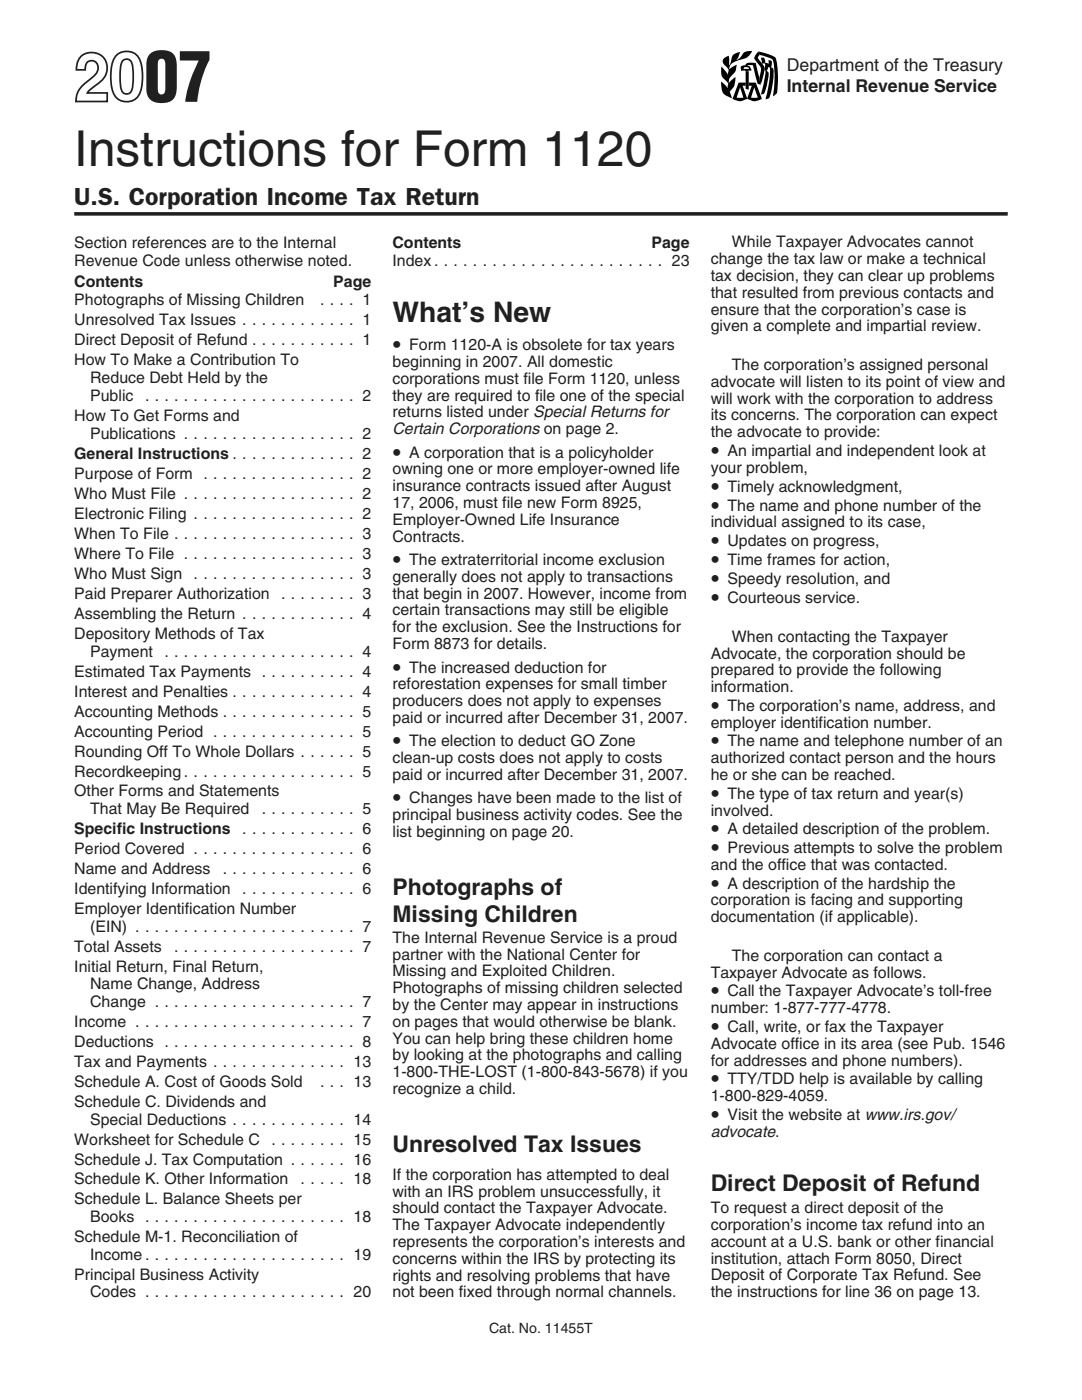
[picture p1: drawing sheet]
<svg xmlns="http://www.w3.org/2000/svg" width="216mm" height="279mm" viewBox="0 0 216 279" stroke-linecap="round" stroke-linejoin="round" font-family="sans-serif">
<defs><g id="words">
<text font-size="13.8" fill="#231f20" x="14.8" y="20.3">2007</text>
<text font-size="9.9" fill="#231f20" x="14.8" y="33.2">Instructions for Form 1120</text>
<text font-size="5.6" fill="#231f20" x="78.3" y="64.3">What’s New</text>
<text font-size="4.9" fill="#231f20" x="14.8" y="40.9">U.S. Corporation Income Tax Return</text>
<g font-size="4.6" fill="#231f20">
<text x="78.3" y="178.7">Photographs of</text>
<text x="78.3" y="184">Missing Children</text>
<text x="78.3" y="230">Unresolved Tax Issues</text>
<text x="141.8" y="237.6">Direct Deposit of Refund</text>
</g>
<g font-size="3.8" fill="#231f20">
<text x="78.3" y="69.9">•</text>
<text x="78.3" y="91.3">•</text>
<text x="141.8" y="91">•</text>
<text x="141.8" y="98.1">•</text>
<text x="141.8" y="101.9">•</text>
<text x="78.3" y="112.8">•</text>
<text x="141.8" y="109">•</text>
<text x="141.8" y="112.8">•</text>
<text x="141.8" y="116.6">•</text>
<text x="141.8" y="120.4">•</text>
<text x="78.3" y="134.2">•</text>
<text x="141.8" y="141.9">•</text>
<text x="78.3" y="149">•</text>
<text x="141.8" y="149">•</text>
<text x="78.3" y="160.3">•</text>
<text x="141.8" y="159.4">•</text>
<text x="141.8" y="166.5">•</text>
<text x="141.8" y="170.2">•</text>
<text x="141.8" y="177.3">•</text>
<text x="141.8" y="198.9">•</text>
<text x="141.8" y="205.9">•</text>
<text x="141.8" y="216.4">•</text>
<text x="141.8" y="223.5">•</text>
</g>
<g font-size="3.5" fill="#231f20">
<text x="157" y="14.1">Department of the Treasury</text>
<text x="157" y="18.3">Internal Revenue Service</text>
</g>
<g font-size="3.2" fill="#231f20">
<text x="14.8" y="49.6">Section references are to the Internal</text>
<text x="14.8" y="53.1">Revenue Code unless otherwise noted.</text>
<text x="78.3" y="53.1">Index. . . . . . . . . . . . . . . . . . . . . . . . 23</text>
<text x="78.3" y="49.6">Contents</text>
<text x="130" y="49.6">Page</text>
<text x="141.8" y="52.7">change the tax law or make a technical</text>
<text x="146" y="49.4">While Taxpayer Advocates cannot</text>
<text x="14.8" y="57.3">Contents</text>
<text x="66.5" y="57.3">Page</text>
<text x="141.8" y="56.1">tax decision, they can clear up problems</text>
<text x="141.8" y="59.4">that resulted from previous contacts and</text>
<text x="14.8" y="64.9">Unresolved Tax Issues . . . . . . . . . . . . 1</text>
<text x="14.8" y="60.8">Photographs of Missing Children</text>
<text x="63.9" y="60.8">. . . . 1</text>
<text x="141.8" y="62.8">ensure that the corporation’s case is</text>
<text x="14.8" y="68.9">Direct Deposit of Refund . . . . . . . . . . . 1</text>
<text x="81.7" y="69.9">Form 1120-A is obsolete for tax years</text>
<text x="141.8" y="66.1">given a complete and impartial review.</text>
<text x="14.8" y="72.9">How To Make a Contribution To</text>
<text x="18" y="76.4">Reduce Debt Held by the</text>
<text x="78.3" y="76.6">corporations must file Form 1120, unless</text>
<text x="78.3" y="73.2">beginning in 2007. All domestic</text>
<text x="141.8" y="77.2">advocate will listen to its point of view and</text>
<text x="146" y="73.8">The corporation’s assigned personal</text>
<text x="14.8" y="84">How To Get Forms and</text>
<text x="18" y="80">Public</text>
<text x="28.9" y="80">. . . . . . . . . . . . . . . . . . . . . . 2</text>
<text x="78.3" y="79.9">they are required to file one of the special</text>
<text x="78.3" y="83.3">returns listed under Special Returns for</text>
<text x="141.8" y="80.5">will work with the corporation to address</text>
<text x="141.8" y="83.9">its concerns. The corporation can expect</text>
<text x="18" y="87.5">Publications . . . . . . . . . . . . . . . . . . 2</text>
<text x="78.3" y="86.6">Certain Corporations on page 2.</text>
<text x="141.8" y="87.2">the advocate to provide:</text>
<text x="14.8" y="91.5">General Instructions . . . . . . . . . . . . . 2</text>
<text x="14.8" y="95.6">Purpose of Form . . . . . . . . . . . . . . . . 2</text>
<text x="78.3" y="94.7">owning one or more employer-owned life</text>
<text x="81.7" y="91.3">A corporation that is a policyholder</text>
<text x="141.8" y="94.4">your problem,</text>
<text x="145.2" y="91">An impartial and independent look at</text>
<text x="14.8" y="99.6">Who Must File . . . . . . . . . . . . . . . . . . 2</text>
<text x="78.3" y="98">insurance contracts issued after August</text>
<text x="78.3" y="101.4">17, 2006, must file new Form 8925,</text>
<text x="145.2" y="98.1">Timely acknowledgment,</text>
<text x="145.2" y="101.9">The name and phone number of the</text>
<text x="14.8" y="103.6">Electronic Filing . . . . . . . . . . . . . . . . . 2</text>
<text x="14.8" y="107.6">When To File . . . . . . . . . . . . . . . . . . . 3</text>
<text x="78.3" y="104.7">Employer-Owned Life Insurance</text>
<text x="141.8" y="105.3">individual assigned to its case,</text>
<text x="14.8" y="111.6">Where To File . . . . . . . . . . . . . . . . . . 3</text>
<text x="78.3" y="108.1">Contracts.</text>
<text x="81.7" y="112.8">The extraterritorial income exclusion</text>
<text x="145.2" y="109">Updates on progress,</text>
<text x="145.2" y="112.8">Time frames for action,</text>
<text x="14.8" y="119.6">Paid Preparer Authorization</text>
<text x="14.8" y="115.6">Who Must Sign</text>
<text x="38.6" y="115.6">. . . . . . . . . . . . . . . . . 3</text>
<text x="56.1" y="119.6">. . . . . . . . 3</text>
<text x="78.3" y="119.5">that begin in 2007. However, income from</text>
<text x="78.3" y="116.1">generally does not apply to transactions</text>
<text x="145.2" y="116.6">Speedy resolution, and</text>
<text x="14.8" y="123.5">Assembling the Return . . . . . . . . . . . . 4</text>
<text x="78.3" y="122.8">certain transactions may still be eligible</text>
<text x="145.2" y="120.4">Courteous service.</text>
<text x="14.8" y="127.5">Depository Methods of Tax</text>
<text x="18" y="131.1">Payment</text>
<text x="32.8" y="131.1">. . . . . . . . . . . . . . . . . . . . 4</text>
<text x="78.3" y="126.2">for the exclusion. See the Instructions for</text>
<text x="78.3" y="129.5">Form 8873 for details.</text>
<text x="141.8" y="131.4">Advocate, the corporation should be</text>
<text x="146" y="128.1">When contacting the Taxpayer</text>
<text x="14.8" y="135">Estimated Tax Payments . . . . . . . . . . 4</text>
<text x="78.3" y="137.6">reforestation expenses for small timber</text>
<text x="81.7" y="134.2">The increased deduction for</text>
<text x="141.8" y="134.8">prepared to provide the following</text>
<text x="14.8" y="139">Interest and Penalties . . . . . . . . . . . . . 4</text>
<text x="14.8" y="143">Accounting Methods . . . . . . . . . . . . . . 5</text>
<text x="78.3" y="140.9">producers does not apply to expenses</text>
<text x="141.8" y="138.1">information.</text>
<text x="145.2" y="141.9">The corporation’s name, address, and</text>
<text x="14.8" y="147">Accounting Period . . . . . . . . . . . . . . . 5</text>
<text x="78.3" y="144.3">paid or incurred after December 31, 2007.</text>
<text x="81.7" y="149">The election to deduct GO Zone</text>
<text x="141.8" y="145.2">employer identification number.</text>
<text x="145.2" y="149">The name and telephone number of an</text>
<text x="14.8" y="151">Rounding Off To Whole Dollars . . . . . . 5</text>
<text x="14.8" y="155">Recordkeeping. . . . . . . . . . . . . . . . . . 5</text>
<text x="78.3" y="152.3">clean-up costs does not apply to costs</text>
<text x="78.3" y="155.7">paid or incurred after December 31, 2007.</text>
<text x="141.8" y="152.3">authorized contact person and the hours</text>
<text x="141.8" y="155.7">he or she can be reached.</text>
<text x="14.8" y="159">Other Forms and Statements</text>
<text x="81.7" y="160.3">Changes have been made to the list of</text>
<text x="145.2" y="159.4">The type of tax return and year(s)</text>
<text x="14.8" y="166.5">Specific Instructions</text>
<text x="18" y="162.5">That May Be Required</text>
<text x="48.3" y="166.5">. . . . . . . . . . . . 6</text>
<text x="52.2" y="162.5">. . . . . . . . . . 5</text>
<text x="78.3" y="167">list beginning on page 20.</text>
<text x="78.3" y="163.7">principal business activity codes. See the</text>
<text x="141.8" y="162.8">involved.</text>
<text x="145.2" y="166.5">A detailed description of the problem.</text>
<text x="14.8" y="170.5">Period Covered . . . . . . . . . . . . . . . . . 6</text>
<text x="141.8" y="173.6">and the office that was contacted.</text>
<text x="145.2" y="170.2">Previous attempts to solve the problem</text>
<text x="14.8" y="174.4">Name and Address</text>
<text x="14.8" y="178.4">Identifying Information</text>
<text x="44.5" y="174.4">. . . . . . . . . . . . . . 6</text>
<text x="48.3" y="178.4">. . . . . . . . . . . . 6</text>
<text x="145.2" y="177.3">A description of the hardship the</text>
<text x="14.8" y="182.4">Employer Identification Number</text>
<text x="18" y="185.9">(EIN) . . . . . . . . . . . . . . . . . . . . . . . 7</text>
<text x="141.8" y="180.7">corporation is facing and supporting</text>
<text x="141.8" y="184">documentation (if applicable).</text>
<text x="14.8" y="189.9">Total Assets</text>
<text x="34.8" y="189.9">. . . . . . . . . . . . . . . . . . . 7</text>
<text x="78.3" y="191.5">partner with the National Center for</text>
<text x="78.3" y="188.2">The Internal Revenue Service is a proud</text>
<text x="146" y="191.8">The corporation can contact a</text>
<text x="14.8" y="193.9">Initial Return, Final Return,</text>
<text x="18" y="197.4">Name Change, Address</text>
<text x="78.3" y="194.9">Missing and Exploited Children.</text>
<text x="141.8" y="195.1">Taxpayer Advocate as follows.</text>
<text x="18" y="201">Change . . . . . . . . . . . . . . . . . . . . . 7</text>
<text x="78.3" y="198.2">Photographs of missing children selected</text>
<text x="78.3" y="201.6">by the Center may appear in instructions</text>
<text x="141.8" y="202.2">number: 1-877-777-4778.</text>
<text x="145.2" y="198.9">Call the Taxpayer Advocate’s toll-free</text>
<text x="14.8" y="208.9">Deductions . . . . . . . . . . . . . . . . . . . . 8</text>
<text x="14.8" y="205">Income . . . . . . . . . . . . . . . . . . . . . . . 7</text>
<text x="78.3" y="208.3">You can help bring these children home</text>
<text x="78.3" y="204.9">on pages that would otherwise be blank.</text>
<text x="141.8" y="209.3">Advocate office in its area (see Pub. 1546</text>
<text x="145.2" y="205.9">Call, write, or fax the Taxpayer</text>
<text x="14.8" y="212.9">Tax and Payments . . . . . . . . . . . . . . 13</text>
<text x="78.3" y="211.6">by looking at the photographs and calling</text>
<text x="78.3" y="215">1-800-THE-LOST (1-800-843-5678) if you</text>
<text x="141.8" y="212.6">for addresses and phone numbers).</text>
<text x="14.8" y="216.9">Schedule A. Cost of Goods Sold</text>
<text x="14.8" y="220.9">Schedule C. Dividends and</text>
<text x="63.9" y="216.9">. . . 13</text>
<text x="78.3" y="218.3">recognize a child.</text>
<text x="141.8" y="219.7">1-800-829-4059.</text>
<text x="145.2" y="216.4">TTY/TDD help is available by calling</text>
<text x="18" y="224.4">Special Deductions . . . . . . . . . . . . 14</text>
<text x="141.8" y="226.8">advocate.</text>
<text x="145.2" y="223.5">Visit the website at www.irs.gov/</text>
<text x="14.8" y="228.4">Worksheet for Schedule C</text>
<text x="14.8" y="232.4">Schedule J. Tax Computation . . . . . . 16</text>
<text x="54.2" y="228.4">. . . . . . . . 15</text>
<text x="14.8" y="236.4">Schedule K. Other Information</text>
<text x="60" y="236.4">. . . . . 18</text>
<text x="78.3" y="235.5">If the corporation has attempted to deal</text>
<text x="78.3" y="238.8">with an IRS problem unsuccessfully, it</text>
<text x="14.8" y="240.4">Schedule L. Balance Sheets per</text>
<text x="18" y="243.9">Books . . . . . . . . . . . . . . . . . . . . . 18</text>
<text x="78.3" y="242.2">should contact the Taxpayer Advocate.</text>
<text x="78.3" y="245.5">The Taxpayer Advocate independently</text>
<text x="141.8" y="242.1">To request a direct deposit of the</text>
<text x="141.8" y="245.5">corporation’s income tax refund into an</text>
<text x="14.8" y="247.9">Schedule M-1. Reconciliation of</text>
<text x="18" y="251.4">Income. . . . . . . . . . . . . . . . . . . . . 19</text>
<text x="78.3" y="248.9">represents the corporation’s interests and</text>
<text x="141.8" y="248.8">account at a U.S. bank or other financial</text>
<text x="14.8" y="255.4">Principal Business Activity</text>
<text x="78.3" y="252.2">concerns within the IRS by protecting its</text>
<text x="78.3" y="255.6">rights and resolving problems that have</text>
<text x="141.8" y="252.2">institution, attach Form 8050, Direct</text>
<text x="141.8" y="255.5">Deposit of Corporate Tax Refund. See</text>
<text x="18" y="258.9">Codes . . . . . . . . . . . . . . . . . . . . . 20</text>
<text x="78.3" y="258.9">not been fixed through normal channels.</text>
<text x="141.8" y="258.9">the instructions for line 36 on page 13.</text>
</g>
<text font-size="2.8" fill="#231f20" x="97.6" y="266">Cat. No. 11455T</text>
</g></defs>
<path d="M147.4 16.5h1.4v.6h-.6l.9 2.6a2.45 2.45 0 0 1-2.9 0zM144.5 11.6l.9-.5 .1 1.9 .4-.7a1.73 1.73 0 0 1 1.8-1.9l-.4 1-.4 .6a3.1 3.1 0 0 0 1.5-1.5l.7-.3h1l-.6 .9-.9 .6a6.3 6.3 0 0 0-2.8 1.2l-.3 .9 1.5-.9-.1 .7a3.2 3.2 0 0 1-1.3 1.9l-.2 1.1 1.4-1.2a3.1 3.1 0 0 1-1.2 2.9l.4 1.3a2.42 2.42 0 0 1-2-2.1l-.1-1.2 .8 .7 .6 .7v-1l-1.2-1.4-.2-.7v-1.3l1.4 1.7 .1-1-.6-.8a.98 .98 0 0 1-.3-1.6zM149.4 16.5h1.4l1.2 3.2a2.34 2.34 0 0 1-2.9 0l.9-2.6h-.6zM148.8 14.2l.6 .1v3.6l-.6-.2zM147.8 13.3l.9-.3a1.18 1.18 0 0 1 1.5-.5l.6 .1 1 4.3-.5-.1a7.9 7.9 0 0 1-.9-3l-.2-.8h-.9l-.1 .2h.5l-.2 .2 .2 .1 .3 .6h-.7l.1 .2-.7-.2-.7 .1zM151.3 10.3l2.4 .6a1.48 1.48 0 0 1 1.3 1.8l.2 2.3a11.5 11.5 0 0 1-.3 3.7l-.7 .5a16.6 16.6 0 0 0-.1-7.3l-.9-.5-1.6-.4zM151.3 10.3l.3 .7a.59 .59 0 0 0-.3 .7l.5 .7a2.04 2.04 0 0 1 .6 2.4l-.6 2.1a5.1 5.1 0 0 1 0-2.8l-.1-.8-1.2-1.7 .1-.4zM152.5 14l.7 .3a3.3 3.3 0 0 1-.1 2.5l-.6 1.9-.7 .2 .9-3.8a.9 .9 0 0 0-.2-1.1zM151.8 11.6h.7l.2 1 .6 .2v-.7l.4-.1a.45 .45 0 0 1 .3 .6l-.1 .8 .4 .4a13.9 13.9 0 0 1-.9 5.8l-.6 .2 .7-3.6 .2-2a.66 .66 0 0 0-.4-.9l-.3 .9-.5-.2 .1-.5a.59 .59 0 0 0-.1-.9h-.5z" fill="#000"/>
<g fill="#fff">
<path d="M148.5 13.5l.1-.1a.6 .6 0 0 1 .9 .4h-1.1z"/>
<path d="M147.7 17.4l.6 2.1h-1.3z"/>
<path d="M150.5 17.4l.7 2.1h-1.3z"/>
</g>
<path d="M14.8 42.7h186.3" fill="none" stroke="#231f20" stroke-width=".71" stroke-linecap="butt"/>
<use href="#words"/>
</svg>
